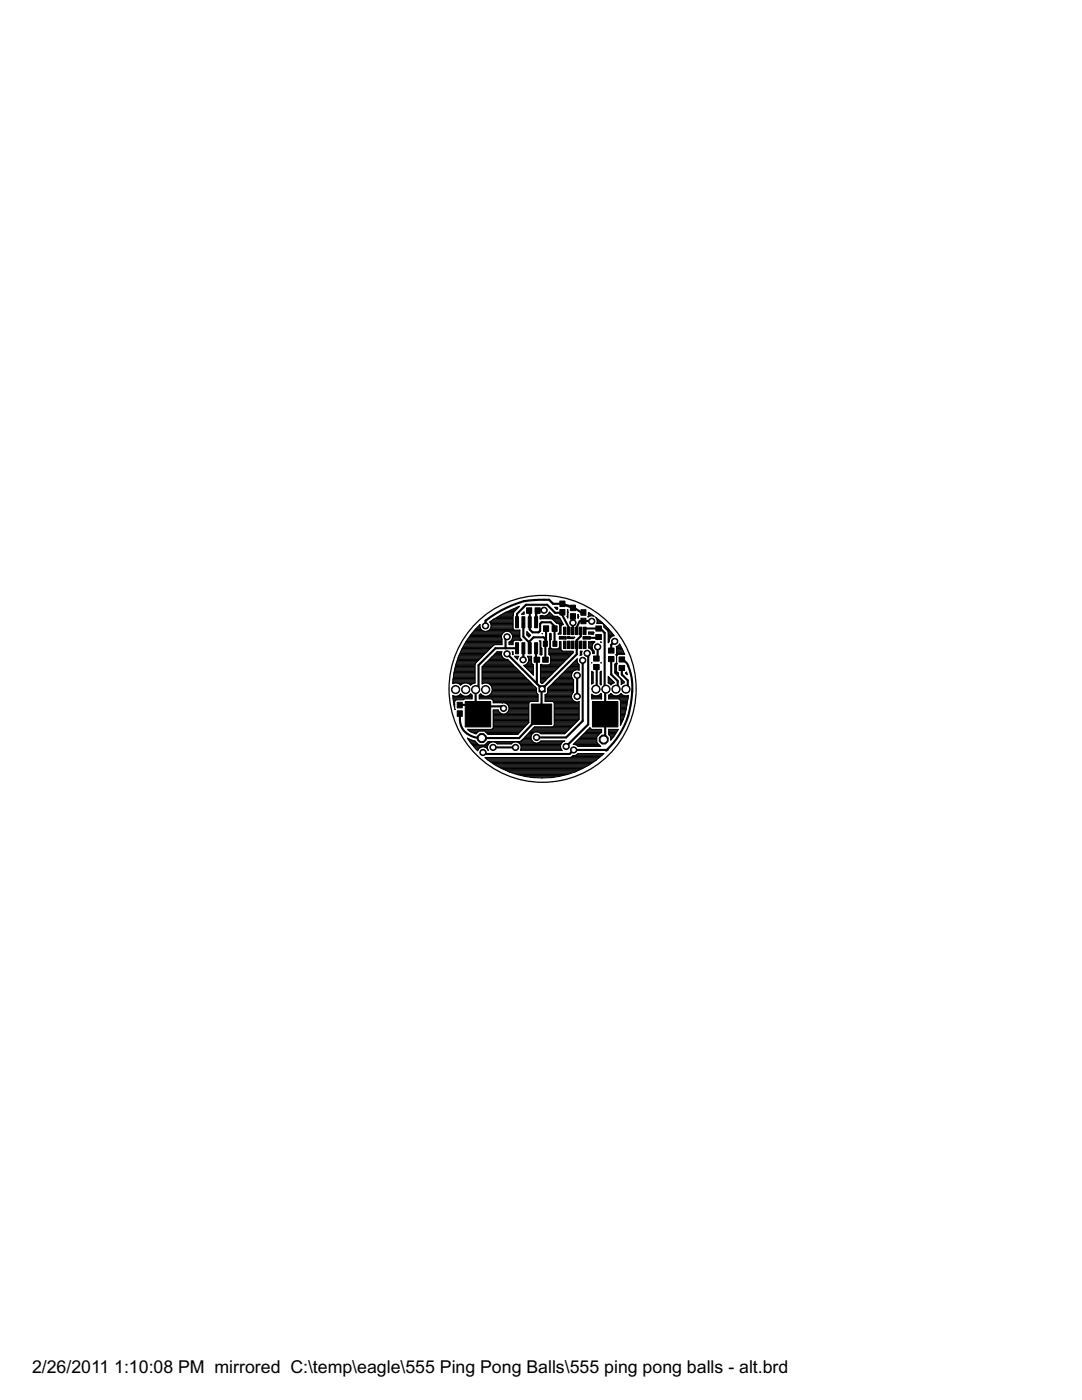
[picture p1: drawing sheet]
<svg xmlns="http://www.w3.org/2000/svg" width="216mm" height="279mm" viewBox="0 0 216 279" stroke-linecap="round" stroke-linejoin="round" font-family="sans-serif">
<defs><g id="words">
<g font-size="4">
<text x="6.4" y="274.1">2/26/2011</text>
<text x="22.8" y="274.1">1:10:08 PM mirrored C:\temp\eagle\555 Ping Pong Balls\555 ping pong balls - alt.brd</text>
</g>
</g></defs>
<g fill="#000" stroke="#000" stroke-width=".2">
<path d="M111.7 120h1v1.1h-1zM92.8 140h5.1v5.1h-5.1zM102.9 128.3h.6v2.2h-.6zM102.9 123.1h.6v2.2h-.6zM104.1 128.3h.6v2.2h-.6zM104.1 123.1h.6v2.2h-.6zM105.4 128.3h.6v2.2h-.6zM105.4 123.1h.6v2.2h-.6zM105.1 121.3h1v1.1h-1zM106.7 128.3h.6v2.2h-.6zM106.7 123.1h.6v2.2h-.6zM106.6 131.1h1.1v1.1h-1.1z"/>
<path d="M106.8 121.3h1v1.1h-1zM107.5 136.9h1.3v1.2h-1.3zM108.4 128h.8v1h-.8zM108.3 131.1h1.1v1.1h-1.1zM108.5 124.9h1v1.1h-1zM110.3 128h.8v1h-.8zM110.2 124.9h1v1.1h-1zM111.7 121.6h1v1.1h-1zM112.4 128h.5v1.4h-.5zM112.4 125.2h.5v1.4h-.5zM111.6 127h1.4v.6h-1.4zM113.2 128h.5v1.4h-.5z"/>
<path d="M113.2 125.2h.5v1.4h-.5zM114 128h.5v1.4h-.5zM114 125.2h.5v1.4h-.5zM113.8 122.5h1v1.1h-1zM113.8 120.8h1v1.1h-1zM114.8 128h.5v1.4h-.5zM114.8 125.2h.5v1.4h-.5zM115.6 128h.5v1.4h-.5zM115.6 125.2h.5v1.4h-.5zM115.9 123.4h1v1.1h-1zM115.9 121.7h1v1.1h-1zM116.4 128h.5v1.4h-.5z"/>
<path d="M116.4 125.2h.5v1.4h-.5zM116.3 127h1.5v.6h-1.5zM118.4 132.6h1.1v1h-1.1zM118.4 130.9h1.1v1h-1.1zM118.9 124.9h1.1v1h-1.1zM118.9 126.6h1.1v1h-1.1zM121.4 131h1.1v1h-1.1zM121.4 129.3h1.1v1h-1.1zM118.2 140h5.1v5.1h-5.1zM123.5 132.8h1.1v1h-1.1zM123.5 131.1h1.1v1h-1.1zM91.2 140.2h1v1.1h-1z"/>
<path d="M91.2 141.9h1v1.1h-1zM106 140.5h4.1v4.1h-4.1z"/>
<circle cx="96.1" cy="147.3" r=".96"/>
<circle cx="120.5" cy="147.6" r=".96"/>
</g>
<g fill="#000" stroke="#000" stroke-width=".2">
<path d="M113.3 127.1v.3zM113.3 127.1h.3zM113.6 127.1v.3zM113.3 127.4h.3zM113.3 127.3h.3zM113.3 127.2h.3z"/>
<circle cx="90.9" cy="137.6" r=".82"/>
<circle cx="92.9" cy="137.6" r=".82"/>
<circle cx="94.9" cy="137.6" r=".82"/>
<circle cx="96.9" cy="124.9" r=".63"/>
<circle cx="96.9" cy="137.6" r=".82"/>
<circle cx="101.2" cy="127.1" r=".63"/>
<circle cx="101.2" cy="130.5" r=".63"/>
<circle cx="104.4" cy="131.7" r=".63"/>
<circle cx="108.6" cy="121.8" r=".63"/>
<circle cx="114.3" cy="124.3" r=".63"/>
<circle cx="115.2" cy="134.8" r=".63"/>
<circle cx="115.2" cy="139" r=".63"/>
<circle cx="116.3" cy="131.8" r=".63"/>
<circle cx="117.2" cy="130.4" r=".63"/>
<circle cx="118.1" cy="124" r=".63"/>
<circle cx="118.9" cy="137.5" r=".82"/>
<circle cx="119.3" cy="129.1" r=".63"/>
<circle cx="120.9" cy="137.5" r=".82"/>
<circle cx="122.7" cy="128" r=".63"/>
<circle cx="122.9" cy="137.5" r=".82"/>
<circle cx="124.9" cy="137.5" r=".82"/>
<circle cx="96.4" cy="150.2" r=".63"/>
<circle cx="98.4" cy="149.2" r=".63"/>
<circle cx="100.5" cy="141.4" r=".63"/>
<circle cx="102.9" cy="149.2" r=".63"/>
<circle cx="107.1" cy="147.2" r=".63"/>
<circle cx="113" cy="149" r=".63"/>
<circle cx="114.5" cy="149.7" r=".63"/>
</g>
<g fill="#000" stroke="#000" stroke-width=".42">
<path d="M108.6 119.7h1zM109.6 119.7l.8 .8zM95.5 136.9l-.6 .7zM95.5 132.8l3.4-3.4zM95.5 132.8v4.1zM96.9 123.9v1zM98.9 129.4h2zM100.9 129.4h2.3zM101.2 127.1l-.3 .3zM100.9 127.4v2zM103.2 122.5v1.7zM104.4 124.2v2.8z"/>
<path d="M104.4 129.4v2.2zM105 120.7l-1.8 1.8zM105.5 128.1l.3 .3zM104.4 127l1.1 1.1zM105.7 128.5v.9zM105.7 122v2.2zM105.6 121.9l.1 .1zM105.7 124.2v1.4zM105.7 125.6l.6 .6zM106.5 127.2l-1 .9zM107 129.4l-.1 2.1zM107 122.2v2z"/>
<path d="M107.3 121.9l-.3 .3zM107 121.7v2.5zM107 121.7l.1 .1zM106.9 131.5l.2 .2zM107.1 131.7v4.7zM101.2 130.5l6 6zM106.3 126.2h1.2zM107.5 126.2l.3-.3zM107.8 124.5v1.4zM108.1 137.5h.1zM108.1 124.2l-.3 .3zM108.2 137.5l6.9-6.9z"/>
<path d="M107.2 136.5l1 1zM106.5 127.2h2zM107.1 121.8h1.5zM108.8 128.5l.2-.2zM108.8 128.5v3.2zM108.8 127.6v.9zM108.5 127.2l.3 .4zM109 125.5v2.8zM105 120.7h4.2zM108.1 124.2h1.8zM110.4 120.5h1.8zM109.9 124.2l.7 .7z"/>
<path d="M110.6 124.9v.5zM110.7 125.5v2.9zM110.6 125.4l.1 .1zM109.2 120.7l1.6 1.6zM112.3 122.2l-.1 .5zM110.8 122.3h1.4zM112.2 122.2v.1zM112.2 120.5l.2 .1zM112.4 120.6l1.9 .5zM112.4 120.6l1.9 .7zM113.5 125.2v.7zM112.2 122.7l1.3 2.5z"/>
<path d="M114.3 121.1l1.7 1.1zM114.3 124.3v1.3zM114.3 123v1.3zM114.3 125.6v.3zM114.3 121.1v.2zM115.1 127.8l.8-.8zM115.1 127.8v.4zM115.1 125.2v.7zM115.1 128.2v.5zM115.1 128.7v1.9zM115.2 134.8v4.2zM115.7 124l-.6 1.2z"/>
<path d="M115.9 125.9v1.1zM116 122.2h.4zM115.7 124l.7-.1zM116.8 125.4l-.1 .5zM117.4 130.6v.5zM117.2 130.4l.2 .2zM116.4 123.9h1.6zM119.1 137.2l-.2 .3zM119 131.4l.3-.1zM119.1 133.2v4zM119 133.1h.1zM119.3 129.1v2.2z"/>
<path d="M117.1 127.3h2.2zM116.8 125.4h2.6zM119.4 127.1l-.1 .2zM119.4 125.4h.4zM120.6 126.3v11.2zM119.8 125.4l.8 .9zM120.8 137.6l.1-.1zM120.6 137.5h.3zM122 131.5v3.1zM122 128.7v1.1zM122 128.7l.7-.7zM122.9 137.5l.4-.2z"/>
<path d="M122 134.6l1.3 1.3zM123.3 135.9v1.4zM124.1 133.3v1.3zM124.9 137.5l.4-.2zM124.1 134.6l1.2 1.2zM125.3 135.8v1.5zM91.7 142.4l.1 1.4zM91.8 140.7h2.9zM94.9 137.6v3.5zM94.9 141.1l-.1 1zM95.5 142l-.1 .5zM95.4 142.5l.1 .2z"/>
<path d="M95.5 141l-.1 1.5zM94.7 140.7l.8 1.3zM94.9 141.1l.6 1.6zM96.1 147.3h7.5zM96.4 150.2h.3zM96.7 150.2l.3 .3zM98.4 149.2h4.5zM95.5 141h4.6zM100.1 141l.4 .4zM108.1 142.5l-4.5 4.8zM108.1 137.5v5zM113 149l4.4-4.4z"/>
<path d="M107.1 147.2h5.9zM97 150.5h16.7zM114.5 149.7l-.8 .8zM116.3 143.9l-3.3 3.3zM116.3 131.8v12.1zM117.4 131.1v13.5zM120.8 147.2l-.3 .4zM120.8 137.6v4.9zM120.8 142.5v4.7zM121 149.8l.2-.1zM121.2 149.7l.1-.1zM114.5 149.7h6.7z"/>
</g>
<path d="M108.6 119.7a17.1 17.1 0 0 0-11.6 4.1l-.1 .1M124.1 131.6l.6 .4a5.3 5.3 0 0 1 1.3 3.4 16.8 16.8 0 0 1-5 14.4M91.8 143.8a3.9 3.9 0 0 0 4.3 3.5" fill="none" stroke="#000" stroke-width=".42"/>
<path d="M112.2 120.5l-.2 .4z" fill="#000" stroke="#000" stroke-width=".25"/>
<g fill="#000" stroke="#000" stroke-width=".21">
<path d="M90.3 136.4l.4-.1zM90.4 138.8v.6zM90.4 135.6l-.1 .8zM90.4 139.4l.2 1.2zM90.6 134.3l-.2 1.3zM90.7 136.3h.5zM90.4 138.8l.3 .1zM90.7 133.7l-.1 .6zM90.7 140l.3-.3zM90.5 139.8h.3zM91 132.6l-.3 1.1zM90.4 139.7h.6z"/>
<path d="M91 139.7h1.4zM91.2 136.3l.5 .2zM90.7 138.9h.5zM91.4 131.2l-.4 1.4zM91.5 131l-.1 .2zM91.7 136.5l.2 .3zM91.2 138.9l.5-.2zM91.9 136.8l.3-.3zM91.9 138.5l-.2 .2zM91.8 136.6h.3zM91.7 138.7h.4zM92.2 129.6l-.7 1.4z"/>
<path d="M92.2 136.5l.4-.2zM91.9 138.5l.3 .2zM91.5 136.4h.9zM91.4 138.8h1zM92.4 139.7l.2-.2zM90.4 139.5h2.2zM92.6 139.5h1.6zM92.6 136.3h.6zM92.2 138.7l.4 .2zM92.9 128.1l-.7 1.5zM93.2 136.3l.5 .2zM92.6 138.9h.6z"/>
<path d="M93.7 136.5l.2 .3zM93.2 138.9l.5-.2zM93.9 126.8l-1 1.3zM93.9 136.8l.3-.3zM93.9 138.5l-.2 .2zM93.7 138.7h.4zM93.7 136.6h.4zM94.2 136.5l.5-.2zM93.9 138.5l.3 .2zM94.2 138.7v.8zM90.4 139.3h3.8zM90.4 139.2h3.8z"/>
<path d="M90.4 139h3.8zM93.4 138.8h.8zM93.5 136.4h.9zM94.7 136.3h.1zM94.8 132.6v3.7zM94.9 132.4l-.1 .2zM90.3 136.2h4.5zM90.4 136.1h4.4zM90.4 135.9h4.4zM90.4 135.7h4.4zM90.4 135.6h4.4zM90.4 135.4h4.4z"/>
<path d="M90.4 135.2h4.4zM90.5 135.1h4.3zM90.5 134.9h4.3zM90.5 134.7h4.3zM90.6 134.5h4.2zM90.6 134.4h4.2zM90.6 134.2h4.2zM90.6 134h4.2zM90.7 133.9h4.1zM90.7 133.7h4.1zM90.7 133.5h4.1zM90.8 133.3h4z"/>
<path d="M90.8 133.2h4zM90.9 133h3.9zM90.9 132.8h3.9zM91 132.7h3.8zM91 132.5h3.8zM95.1 132.2l-.2 .2zM94.9 125.5l-1 1.3zM91.1 132.3h3.8zM95.1 132.2l3.4-3.4zM91.1 132.1h4zM91.2 132h4.1zM91.2 131.8h4.2z"/>
<path d="M91.3 131.6h4.3zM95.6 138.7v.8zM95.6 139.5h2.5zM95.8 124.7v.4zM95.5 124.9h.3zM95.7 124.8h.1zM95.8 124.7l-.9 .8zM91.4 131.5h4.4zM95.3 125.1h.5zM95.1 125.3h.7zM95.9 138.5l-.2 .2zM95 125.5h.9z"/>
<path d="M95.8 125.1l.1 .4zM91.4 131.3h4.5zM94.8 125.6h1.3zM95.7 138.7h.4zM91.5 131.1h4.6zM95.9 138.5l.3 .2zM96.2 133.1v3.4zM96.2 136.5l.4-.2zM94.7 125.8h1.5zM95.9 125.5l.3 .3zM91.5 131h4.8zM96.2 136.4h.2z"/>
<path d="M95.6 138.8h.8zM91.6 130.8h4.9zM94.5 126h2.1zM91.7 130.6h4.9zM96.6 136.3h.6zM96.2 138.7l.4 .2zM96.2 125.8l.5 .2zM91.8 130.4h5zM91.8 130.3h5.2zM96.7 126h.4zM91.9 130.1h5.3zM97.2 136.3l.5 .2z"/>
<path d="M96.6 138.9h.6zM92 129.9h5.3zM92.1 129.8h5.4zM97.1 126l.4-.2zM97.7 136.5l.3 .4zM97.2 138.9l.5-.2zM92.1 129.6h5.6zM97.7 124.1l.1 .2zM97.8 124.3l.2 .4zM97.8 125.5l-.3 .3zM92.2 129.4h5.6zM98 124.7v.4z"/>
<path d="M98 125.1l-.2 .4zM92.3 129.2h5.7zM98 136.9l.2 .5zM98 138.4l-.3 .3zM98.1 139.5l.3 .3zM92.4 129.1h5.8zM98.2 137.4v.5zM98.2 137.9l-.2 .5zM92.5 128.9h5.8zM98.4 139.8v.5zM98.5 128.8l.2-.1zM97.7 124.1l.8-.5z"/>
<path d="M92.6 128.7h6zM98.7 128.7h.3zM99 128.7h1.2zM99.2 130.1l-3 3zM100.1 130.3v.4zM100.1 130.1v.2zM100.1 126.9v.4zM100.2 126.5l-.1 .4zM98.6 130.6h1.5zM98.8 130.4h1.3zM99 130.3h1.1zM93.6 127.2h6.5z"/>
<path d="M93.7 127h6.4zM93.5 127.4h6.6zM93.8 126.8h6.3zM98.5 130.8h1.6zM99.2 130.1h.9zM94 126.7h6.1zM100.2 127.6v1.1zM100.1 127.3l.1 .3zM98.3 131h1.9zM92.7 128.5h7.5zM92.8 128.4h7.4zM92.9 128.2h7.3z"/>
<path d="M93 128h7.2zM93.1 127.9h7.1zM93.2 127.7h7zM93.4 127.5h6.8zM100.1 130.7l.1 .4zM100.2 126.5l.3-.3zM94.1 126.5h6.1zM98.1 131.1h2.1zM94.2 126.3h6.2zM98 131.3h2.4zM100.2 131.1l.3 .3zM100.5 126.2l.5-.2z"/>
<path d="M94.4 126.2h6.1zM97.8 131.5h2.8zM98.5 123.6l2.4-1.4zM97.2 126h3.7zM100.5 131.4l.5 .2zM101 126h.4zM101 131.6h.3zM97.6 131.6h3.7zM101.4 126l.4 .2zM97.5 131.8h4zM101.6 128.1v.6zM101.6 128.7h.8z"/>
<path d="M97.3 132h4.4zM101.8 126.2l.3 .3zM101.6 128.1l.2-.1zM97.1 132.1h4.7zM96.9 132.3h5.1zM102.1 126.5l.2 .4zM102.1 127.7l-.3 .3zM96.8 132.5h5.4zM102.2 130.1l.1 .2zM102.3 130.3v.3zM102.3 130.6l.1 .1zM102.3 126.9v.4z"/>
<path d="M102.3 127.3l-.2 .4zM96.6 132.7h5.7zM102.2 130.1h.2zM102.4 130.1v.6zM102.4 128.1v.6zM102.4 128.1l.3-.3zM102.4 122.9v2.6zM102.4 122.8v.1zM101.6 128.5h.8zM101.6 128.4h.8zM101.6 128.2h.8zM97.9 125.5h4.5z"/>
<path d="M97.9 125.3h4.5zM98 125.1h4.4zM98 124.9h4.4zM98 124.8h4.4zM98 124.6h4.4zM97.9 124.4h4.5zM97.8 124.3h4.6zM97.8 124.1h4.6zM98 123.9h4.4zM98.3 123.8h4.1zM98.5 123.6h3.9zM98.8 123.4h3.6z"/>
<path d="M99.1 123.3h3.3zM99.4 123.1h3zM99.7 122.9h2.7zM101.8 128h.6zM102.4 122.7v.1zM102.4 122.4v.3zM102.6 122.1l-.2 .3zM99.9 122.7h2.5zM100.2 122.6h2.2zM100.5 122.4h1.9zM96.4 132.8h6.1zM97.7 125.6h4.8z"/>
<path d="M100.8 122.2h1.7zM102.6 122.1l1.1-1.1zM102 127.9h.6zM101.2 122h1.4zM102.7 131l.6 .6zM102.7 127.8h1zM102.4 125.5l.3 .3zM96.2 133h6.5zM101.6 121.9h1.2zM96.2 133.2h6.6zM102 121.7h1zM96.2 133.3h6.8z"/>
<path d="M102.4 121.5h.7zM96.2 133.5h7zM103.4 131.1l-.1 .4zM103.3 131.5v.1zM103.1 131.5h.2zM102.8 121.4h.5zM103 131.3h.3zM100.9 122.2l2.5-1.1zM96.2 133.7h7.2zM102.8 131.1h.6zM103.4 131.1l.1-.1zM103.2 121.2h.3z"/>
<path d="M102.7 131h.8zM96.2 133.9h7.3zM103.4 121.1l.3-.1zM103.7 127.8l.1 .1zM102.7 125.8h1zM103.7 126.9v.3zM103.7 125.7v1.2zM96.2 134h7.5zM102.3 127.2h1.4zM102.3 127h1.4zM102.3 126.8h1.4zM102.2 126.7h1.5z"/>
<path d="M102.1 126.5h1.6zM102 126.3h1.7zM101.8 126.2h1.9zM101.4 126h2.3zM97.5 125.8h6.2zM102.3 127.4h1.5zM103.8 127.9l.1-.1zM103.7 127.2l.1 .2zM96.2 134.2h7.7zM102.2 127.5h1.7zM103.9 127.8h.2zM96.2 134.4h7.9z"/>
<path d="M102.1 127.7h2zM104.1 122.6h.5zM103.8 127.4l.3 .4zM96.2 134.5h8zM96.2 134.7h8.2zM104.5 132.8l1.9 1.9zM104.6 122.1v.5zM104.6 122.1l-.5 .5zM96.2 134.9h8.4zM104.3 122.4h.3zM104.5 122.2h.1zM96.2 135.1h8.5z"/>
<path d="M96.2 135.2h8.7zM104.6 132.8l.4-.2zM96.2 135.4h8.9zM105.1 126.7l.4 .4zM105.1 126.1v.6zM105.2 131l.1 .1zM96.2 135.6h9.1zM105.3 131.1l.2 .4zM105.3 132.3l-.3 .3zM105.1 126.3h.3zM96.2 135.7h9.2zM105.5 131.5v.4z"/>
<path d="M105.5 131.9l-.2 .4zM105.5 127.1l.4-.3zM105.1 126.5h.5zM96.2 135.9h9.4zM105.4 127h.2zM105.1 126.1l.6 .5zM105.1 126.7h.6zM96.2 136.1h9.6zM105.8 140h1.6zM105.2 126.8h.6zM105.7 126.6l.2 .2zM96.2 136.2h9.7z"/>
<path d="M106.1 131v1.4zM105.2 131h.9zM105.3 132.3h.8zM105.4 132.1h.7zM105.5 132h.6zM105.5 131.8h.6zM105.5 131.6h.6zM105.5 131.5h.6zM105.4 131.3h.7zM105.3 131.1h.8zM97.5 136.4h8.6zM105.1 132.5h1.1z"/>
<path d="M97.7 136.6h8.6zM106.1 132.4l.3 .3zM104.9 132.7h1.5zM106.4 132.7v2zM106.2 134.5h.2zM106.1 134.4h.3zM105.9 134.2h.5zM105.7 134h.7zM105.6 133.9h.8zM105.4 133.7h1zM105.2 133.5h1.2zM105 133.3h1.4z"/>
<path d="M104.9 133.2h1.5zM104.7 133h1.7zM104.5 132.8h1.9zM97.9 136.8h8.5zM98 136.9h8.6zM101.3 131.6l5.5 5.5zM98.1 137.1h8.7zM98.2 137.3h8.8zM107.1 137.4v.9zM106.8 137.1l.3 .3zM98.1 138.1h9zM98.2 138h8.9z"/>
<path d="M98.2 137.8h8.9zM98.2 137.6h8.9zM98.2 137.5h8.9zM98 138.3h9.1zM97.9 138.5h9.4zM107.4 138.6v1.4zM107.1 138.3l.3 .3zM98.4 139.8h9zM98.3 139.7h9.1zM98.1 139.5h9.3zM95.6 139.3h11.8zM95.6 139.2h11.8z"/>
<path d="M95.6 139h11.8zM97.4 138.8h10zM97.7 138.7h9.7zM107.6 127.9l.2 .2zM107.8 128.1v2.5zM107.8 130.6h.1zM107.8 122.9v.6zM107.8 123.5h.1zM107.8 132.7v3.4zM107.8 136.1l.3 .3zM107.9 130.6l.1 .1zM107.9 127.9v1.3z"/>
<path d="M107.6 127.9h.3zM107.8 129.1h.1zM107.8 128.9h.1zM107.8 128.7h.1zM107.8 128.5h.1zM107.8 128.4h.1zM107.8 128.2h.1zM107.8 128h.1zM107.9 123.5h1.8zM107.8 129.2h.1zM108 130.7l.1-.1zM108 132.6l-.1 .1z"/>
<path d="M107.8 122.9h.2zM108.1 136.4h.2zM108 132.6l.1 .1zM107.9 132.7h.2zM108 122.9l.1-.1zM108.1 129.4v1.2zM107.9 129.2l.2 .2zM107.8 130.6h.3zM107.8 130.4h.3zM107.8 130.3h.3zM107.8 130.1h.3zM107.8 129.9h.3z"/>
<path d="M107.8 129.8h.3zM107.8 129.6h.3zM107.8 129.4h.3zM114.4 130.3l-6.1 6.1zM108 122.9h.3zM108.1 122.8l.3 .1zM107.9 136.2h.5zM107.8 136.1h.8zM107.8 135.9h.9zM108.8 138.6v1.4zM108.8 140h1.5zM108.4 122.9h.4z"/>
<path d="M107.8 135.7h1.1zM108.8 138.6h.2zM107.8 135.6h1.3zM108.8 122.9l.4-.2zM107.8 135.4h1.4zM109.3 138.3l-.3 .3zM109.3 137.4v.9zM107.8 135.2h1.6zM109.5 122.4l-.3 .3zM109.5 129.4v1.2zM109.6 130.6l.3 .4zM108.1 132.7h1.5z"/>
<path d="M107.8 135.1h1.8zM109.6 122.2l-.1 .2zM109.7 126.5v1.2zM109.7 127.8v1.4zM109.7 129.2l-.2 .2zM109.7 123.5h.3zM107.8 134.9h1.9zM109.8 126.4l-.1 .1zM109.8 127.8v1.4zM109.8 127.8l.2-.2zM109.7 129.2h.2zM109.5 122.4h.4z"/>
<path d="M109.9 131v1.4zM109.9 132.4l-.3 .3zM109.7 127.7h.2zM107.8 134.7h2.1zM109.7 126.5h.2zM110 126.5v1.1zM109.8 126.4l.2 .1zM109.7 127.5h.3zM109.7 127.4h.3zM109.7 127.2h.3zM109.7 127h.3zM109.7 126.8h.3z"/>
<path d="M109.7 126.7h.3zM110 123.5l.3 .1zM109.5 129.4h.5zM109.4 122.6h.6zM109.8 129.2l.3 .3zM107.8 134.5h2.3zM109.6 122.2l.6 .5zM109.2 122.7h1zM110.3 123.6l.7 .7zM107.8 134.4h2.5zM110.3 140l.3 .3zM110.2 122.7l.2 .2z"/>
<path d="M108.8 122.9h1.6zM107.8 134.2h2.6zM110.4 122.9l.2 .1zM107.8 134h2.8zM110.7 121.2l.4 .4zM107.8 133.9h3zM107.8 133.7h3.2zM111 124.3l.1 .1zM111.1 121.6h.1zM111.1 124.4h.3zM107.8 133.5h3.3zM111.2 121.4l.1-.1z"/>
<path d="M110.7 121.2h.5zM111.2 121.4v.2zM111 121.5h.2zM110.6 123h.7zM111.2 121.3h.1zM107.8 133.3h3.5zM110.8 121.4h.5zM107.8 123.1h3.5zM110.1 129.5h1.2zM111.4 124.4l.3 .3zM111.4 126.5h.5zM107.8 133.2h3.7z"/>
<path d="M111.3 123l.2 .3zM107.8 123.3h3.7zM111.6 128.1v1.1zM111.6 129.2l-.3 .3zM107.8 133h3.8zM111.5 123.3h.2zM111.7 124.7v1.5zM111.7 126.2l-.3 .3zM107.8 123.4h3.9zM107.8 132.8h4zM110.3 123.6h1.5zM111.9 128.1v1.6z"/>
<path d="M111.6 128.1h.3zM111.9 124.9v1.6zM111.9 124.9l.3-.2zM109.5 129.6h2.4zM111.4 129.4h.5zM111.6 129.2h.3zM111.6 129.1h.3zM111.6 128.9h.3zM111.6 128.7h.3zM111.6 128.5h.3zM111.6 128.4h.3zM111.6 128.2h.3z"/>
<path d="M111.6 126.3h.3zM111.7 126.2h.2zM111.7 126h.2zM111.7 125.8h.2zM111.7 125.6h.2zM111.7 125.5h.2zM111.7 125.3h.2zM111.7 125.1h.2zM111.7 124.9h.2zM110.4 123.8h1.5zM109.6 132.7h2.4zM109.5 129.8h2.5z"/>
<path d="M110.6 123.9h1.4zM111.7 124.8h.4zM110.8 124.1h1.3zM109.8 132.5h2.4zM109.5 129.9h2.7zM111 124.3h1.2zM111.9 129.7l.3 .3zM112.2 124.7h.2zM111.4 124.4h.9zM109.9 132.3h2.4zM111.6 124.6h.8zM111.7 123.3l.7 1.4z"/>
<path d="M109.9 132.1h2.6zM109.9 132h2.8zM109.9 131.8h2.9zM109.9 131.6h3.1zM112.2 130h.8zM113.1 123l.2 .3zM109.9 131.5h3.3zM113.2 121.7v1.3zM113.2 123h-.1zM113.3 122.3l.1-.1zM113.3 121.7v.4zM113.3 122.3v1z"/>
<path d="M113.2 123.1h.1zM109.9 131.3h3.4zM113.2 122.2h.1zM113.3 122.1l.1 .1zM113.5 127.2v.2zM113.5 127.4h.3zM109.9 131.1h3.6zM109.9 131h3.8zM113 130h.8zM113.5 127.2h.3zM113.8 127.4h.6zM109.7 130.8h4.2z"/>
<path d="M114 138.8v.4zM114.2 138.3l-.2 .5zM114 134.6v.4zM114.2 134.2l-.2 .4zM108.8 139.2h5.2zM108.8 139h5.2zM108.8 138.8h5.2zM111.8 134.9h2.2zM112 134.7h2zM109.5 130.6h4.5zM111.6 135.1h2.5zM112.1 134.5h2z"/>
<path d="M108.8 138.7h5.3zM108.8 139.3h5.3zM112.3 134.4h1.8zM111.4 135.2h2.8zM108.8 139.5h5.4zM109.1 138.5h5.1zM112.5 134.2h1.7zM114 139.2l.2 .4zM114.2 138.3l.2-.2zM114 135l.2 .4zM114.2 134.2l.3-.4zM111.3 135.4h2.9z"/>
<path d="M109.5 130.4h4.7zM109.3 138.3h5zM108.8 139.7h5.5zM112.6 134h1.7zM114.4 130v.3zM113.8 130h.6zM109.5 130.3h4.9zM109.5 130.1h4.9zM111.1 135.6h3.3zM109.3 138.1h5.1zM114.4 135.6v2.5zM114.2 135.4l.2 .2z"/>
<path d="M109.3 138h5.1zM109.3 137.8h5.1zM109.3 137.6h5.1zM109.3 137.5h5.1zM109.4 137.3h5zM109.5 137.1h4.9zM109.7 136.9h4.7zM109.9 136.8h4.5zM110.1 136.6h4.3zM110.2 136.4h4.2zM110.4 136.2h4zM110.6 136.1h3.8z"/>
<path d="M110.7 135.9h3.7zM110.9 135.7h3.5zM114.5 127.4l.2-.2zM108.8 139.8h5.7zM113.5 127.4h1zM112.8 133.9h1.7zM114.2 139.6l.3 .3zM114.5 133.8l.4-.1zM113.8 127.2h.8zM113.5 127.2h1.2zM113 133.7h1.9zM114.9 133.7h.5z"/>
<path d="M115.1 131.6v.4zM115.2 131.5l-.1 .1zM114.7 132h.4zM114.9 131.8h.2zM115 131.6h.1zM109.3 137.4l5.9-5.9zM114.5 132.1h.7zM114.3 132.3h1zM115.3 122.6v.8zM115.1 132l.2 .4zM115.4 133.7l.1 .1zM115.4 123.2l.1-.1z"/>
<path d="M115.4 122.7v.3zM115.3 122.6l.1 .1zM115.4 123.2v.1zM114.2 132.5h1.2zM115.4 123l.1 .1zM115.3 123.1h.2zM115.5 132.7v1.1zM115.3 132.4l.2 .3zM115.4 133.7h.1zM113.1 133.5h2.4zM113.3 133.3h2.2zM113.5 133.2h2z"/>
<path d="M113.6 133h1.9zM113.8 132.8h1.7zM114 132.7h1.5zM115.8 130.8l.2-.1zM115.8 130v.4zM115.8 130.4v.3zM116.1 130.2v.4zM116.1 130v.2zM115.8 130.6h.3zM115.8 130.4h.3zM115.8 130.3h.3zM115.8 130.1h.3z"/>
<path d="M115.8 130h.3zM117.4 123v.1zM117.4 122.2v.8zM117.4 123l-.1 .1zM117.4 126.2v.3zM117.4 126.5h.6zM117.4 128.1v1.2zM117.4 129.3l.4 .2zM117.4 123l.4-.1zM117.4 122.2l.2 .2zM117.4 122.4h.3zM117.8 129.5l.3 .3z"/>
<path d="M117.4 122.9h.4zM117.8 122.9h.5zM117.4 122.6h.5zM117.4 128.1h.6zM118.1 134v2.5zM118.1 136.5l.1-.1zM118.1 138.6v.9zM118.1 139.5h1.9zM118.1 126.6h.3zM118.1 129.8l.2 .4zM118.2 128.9v.4zM118.3 128.5l-.1 .4z"/>
<path d="M117.4 129.2h.8zM117.4 129.1h.8zM117.4 128.9h.8zM118.2 136.4h.1zM118.1 138.6l.1 .1zM118.1 138.7h.1zM118.1 136.4h.1zM117.4 122.7h.8zM117.7 129.4h.5zM117.4 128.7h.8zM118.1 134l.1 .1zM117.9 129.6h.4z"/>
<path d="M118.3 130.2v.2zM118.3 130.4h.3zM118.3 122.9l.3 .1zM117.4 128.5h.9zM118.2 129.3l.1 .4zM118.3 128.5l.3-.4zM118.3 134.1v2.3zM118.2 134.1h.1zM118.1 136.2h.2zM118.1 136.1h.2zM118.1 135.9h.2zM118.1 135.7h.2z"/>
<path d="M118.1 135.6h.2zM118.1 135.4h.2zM118.1 135.2h.2zM118.1 135.1h.2zM118.1 134.9h.2zM118.1 134.7h.2zM118.1 134.5h.2zM118.1 134.4h.2zM118.1 134.2h.2zM118.1 129.8h.2zM118.4 126.4l.1-.1zM117.4 126.2h1z"/>
<path d="M118.4 126.4v.2zM117.4 126.5h1zM117.4 128.4h1zM118.3 122.9h.1zM117.4 126.3h1.1zM118.2 129.9h.3zM118.4 126.2l.1 .1zM118.1 128h.5zM118.6 129.9v.5zM118.3 129.7l.3 .2zM117.6 122.4l1 .6zM118.3 130.3h.3z"/>
<path d="M118.2 130.1h.4zM118.1 138.8h.5zM117.4 128.2h1.2zM118.2 138.7l.5 .2zM118.6 128l.1 .1zM118.8 123.2l.2 .2zM118.8 123.2l.2 .1zM119 123.4l.2 .4zM119.1 124.4h1.1zM119 123.4h.1zM118.7 138.9h.5zM119.2 123.8v.4z"/>
<path d="M119.2 124.2l-.1 .2zM119.1 123.6h.2zM119.2 123.8h.3zM119.2 138.9l.5-.2zM119.8 134.1v2.4zM119.8 136.5l.1 .2zM119.2 123.9h.6zM119.9 138.4l-.2 .3zM120 133.9v2.8zM119.8 134.1l.2-.2zM119.8 136.6h.2zM119.8 136.4h.2z"/>
<path d="M119.8 136.2h.2zM119.8 136.1h.2zM119.8 135.9h.2zM119.8 135.7h.2zM119.8 135.6h.2zM119.8 135.4h.2zM119.8 135.2h.2zM119.8 135.1h.2zM119.8 134.9h.2zM119.8 134.7h.2zM119.8 134.5h.2zM119.8 134.4h.2z"/>
<path d="M119.8 134.2h.2zM119.8 134h.2zM119.2 124.1h.8zM119.8 138.5h.2zM120 138.5v1zM119.9 138.4l.1 .1zM118.1 139.3h1.9zM118.1 139.2h1.9zM118.1 139h1.9zM119.2 138.8h.8zM119.7 138.7h.3zM119.1 124.3h1.1z"/>
<path d="M120.2 124.4l.3 .3zM119 123.3l1.2 1zM120.2 124.4h.2zM120.5 124.7v.4zM120.5 125.1l.8 .8zM120.4 124.6h.1zM120.5 124.8h.2zM120.5 124.9h.4zM120.5 125.1h.5zM120.7 125.3h.5zM121.3 125.9l.1 .3zM121.4 135v1.3z"/>
<path d="M121.4 136.3l.2 .1zM121.4 126.2v.2zM121.4 126.4v1.9zM121.4 128.3l.1-.2zM120.8 125.5h.6zM120.2 124.3l1.2 1.2zM121.5 138.7v.8zM121.5 139.5h2zM121.5 127.8v.3zM121.7 127.4l-.2 .4zM121.4 128h.1zM121.4 127.9h.1z"/>
<path d="M121 125.6h.5zM121.4 127.7h.2zM121.4 135.2h.2zM121.6 136.4l.3 .3zM121.5 138.7h.1zM121.4 127.5h.2zM121.2 125.8h.5zM121.7 127.4l.3-.4zM121.4 127.4h.3zM121.4 135.4h.4zM121.3 126h.5zM121.9 136.7l.3-.3z"/>
<path d="M121.9 138.4l-.3 .3zM121.4 127.2h.5zM121.4 135.6h.5zM121.4 126.2h.6zM121.8 138.5h.2zM121.8 136.6h.2zM122 127l.4-.1zM121.4 126.3h.7zM121.4 135.7h.7zM121.4 127h.7zM122.2 136.4l.4-.1zM121.9 138.4l.3 .3z"/>
<path d="M121.6 138.7h.6zM121.6 136.4h.6zM121.4 126.5h.8zM121.4 135.9h.9zM121.4 126.7h1zM122.4 126.9h.1zM121.4 136.1h1zM121.4 125.5l1.1 1.3zM121.4 126.8h1.1zM122.5 126.8v.1zM121.4 135l1.2 1.2zM121.4 136.2h1.2z"/>
<path d="M121.5 138.8h1.1zM122.2 138.7l.4 .2zM122.7 132.5v1.8zM122.7 134.3l1 1zM122.9 130.7l.1 .1zM123 132.6v1.4zM123 132.6l.2-.1zM123 130.9v1.4zM123 130.9l.3-.3zM123 129.1v1.5zM123 130.6l-.1 .1zM123 130.8v1.4z"/>
<path d="M123 132.2l-.3 .3zM122.7 133.9h.3zM122.7 133.7h.3zM122.7 133.5h.3zM122.7 133.3h.3zM122.7 133.2h.3zM122.7 133h.3zM122.7 132.8h.3zM122.7 132.7h.3zM122.7 134h.3zM122.8 132.5h.3zM123 130.8h.1z"/>
<path d="M123 132.3l.2 .2zM122.6 138.9h.6zM122.7 134.2h.5zM123 129.1l.3-.2zM123 134l.3 .3zM123.3 130.6h1.4zM123 130.6h.3zM123.4 134.5v.2zM123.4 134.3v.2zM123.1 134.7h.3zM122.9 134.5h.5zM122.7 134.4h.7z"/>
<path d="M123.3 134.9h.1zM123.4 134.7l.1 .3zM123.5 139.5l.3 .3zM123.6 128.6l-.3 .3zM123.7 135.3l.2 .2zM123.2 138.9l.5-.2zM123.5 128.7h.2zM123.8 139.8v5zM123.3 128.9h.5zM123.9 135.5l.1 .2zM123.9 138.4l-.2 .3zM123 129.1h.9z"/>
<path d="M124 135.7v.9zM124 136.6l.2-.2zM123.8 138.5h.2zM123 129.2h1zM123.9 135.6h.1zM123 129.4h1.1zM124.2 136.4l.3-.1zM123.9 138.4l.3 .3zM123.7 138.7h.5zM124 136.4h.2zM123.6 128.5l.6 1.1zM124 135.7h.2z"/>
<path d="M123 129.6h1.2zM123 129.8h1.3zM123 129.9h1.4zM124 135.9h.4zM123 130.1h1.4zM123 130.3h1.5zM124.5 136.1v.2zM123.5 135l1 1.1zM124 136.2h.5zM124 136.1h.5zM123.2 138.8h1.4zM123 130.4h1.6z"/>
<path d="M124.2 129.6l.5 1zM124.2 138.7l.5 .2zM124.8 134.3l.4 .4zM124.8 134.3l.2-.2zM124.8 134.4h.3zM125 134.1l.2 .6zM124.7 138.9h.5zM123.8 139.8h1.4zM123.7 139.7h1.6zM123.5 139.5h1.8zM121.5 139.3h3.8zM125.4 138.8l-.1 .3z"/>
<path d="M121.5 139.2h3.8zM121.5 139h3.8zM125.2 138.9l.2-.1zM125.2 138.8h.2zM90.6 140.6l.1 .6zM90.7 141.2v.1zM90.7 140v1.3zM90.6 140.9h.1zM90.6 140.7h.1zM90.6 140.5h.1zM90.5 140.4h.2zM90.5 140.2h.2z"/>
<path d="M90.5 140h.2zM93.3 147.3l.6 .9zM93.3 145.6l.1 .1zM93.3 147.3l.1 .1zM93.4 145.7l.3 .2zM93.7 145.9l.3 .2zM93.4 147.6h.4zM93.9 148.2l1 1.3zM94 146.1l.8 .3zM93.6 147.7h.6zM93.4 147.4l1 .4zM94.4 147.8l.3 .1z"/>
<path d="M93.7 147.9h1.1zM94.8 146.4l.2 .1zM94.9 149.5l.4 .3zM93.8 148.1h1.2zM95 146.5l.6-.6zM94.7 146.4h.4zM93.9 148.3h1.2zM94.3 146.2h1zM94.1 148.4h1.2zM95.4 149.5l-.1 .3zM95.1 149.6h.3zM95.4 149.5l.4-.3z"/>
<path d="M93.9 146h1.5zM94.2 148.6h1.3zM94.9 149.4h.6zM94.7 147.9l.9 .8zM95.6 145.9h1.1zM94.8 149.3h.9zM95.8 149.2l.4-.1zM94.6 149.1h1.5zM96.2 149.1h.4zM96.6 149.1l.4 .1zM95.6 148.7h1.1zM96.7 145.9l.7 .7z"/>
<path d="M96.8 151.2l.5 .5zM97 149.2l.3 .3zM96.8 151.2h.3zM97.3 148.9v.5zM97.4 148.5l-.1 .4zM97 149.3h.3zM96.7 149.1h.6zM94.5 148.9h2.8zM97.3 149.5l.1 .3zM97.3 151.7l1.4 .9zM94.3 148.8h3zM96.7 148.7l.7-.7z"/>
<path d="M97.3 149.4l.1 .4zM97.4 146.6h5.9zM96.8 148.6h.6zM97.4 148.5l.3-.3zM97 148.4h.6zM97.2 148.3h.5zM97.7 148.2l.4-.1zM93.3 145.6h4.8zM97.3 148.1h.8zM98.1 148.1h.5zM98.4 140.3h1.8zM98.4 141.7v3.6z"/>
<path d="M98.4 145.3l-.3 .3zM98.6 148.1l.4 .1zM98.7 152.6l1.4 .8zM99 148.2l.3 .3zM99.3 148.5h2.7zM98.4 141.7h1zM98.4 141.9h1.1zM99.4 141.7l.1 .3zM98.4 142.1h1.2zM98.4 142.3h1.4zM99.5 142l.3 .3zM98.4 142.4h1.7z"/>
<path d="M100.1 153.4l1.5 .7zM100.2 140.3h.5zM99.8 142.3l.4 .2zM100.7 140.3l.4 .1zM100.2 142.5h.5zM101.1 140.4l.3 .4zM100.7 142.5l.4-.2zM101.4 140.8l.2 .4zM101.4 142l-.3 .3zM101.6 141.2v.4zM101.6 141.6l-.2 .4zM101.6 154.1l1.6 .5z"/>
<path d="M102 148.5l.2-.3zM99.2 148.4h2.9zM102.2 148.2l.5-.1zM99 148.3h3.2zM98.6 148.1h4zM102.7 148.1h.4zM103.1 148.1l.4 .1zM103.2 154.6l1.6 .4zM105.5 144.2l-2.2 2.4zM97.3 146.5h6zM97.4 148h6.1zM97.2 146.4h6.3z"/>
<path d="M103.5 148.2l.3 .3zM103.5 148h.1zM97 146.2h6.7zM103.6 148h.1zM103.8 148.5l.2 .4zM96.8 146h7zM103.8 149.8h8.4zM103.8 148h.1zM93.6 145.8h10.4zM103.9 148l.1-.1zM104 148.9v.5zM104 149.4l-.2 .4z"/>
<path d="M104.1 147.8l-.1 .1zM93.4 145.7h10.7zM104.1 147.8l.1-.1zM98.2 145.5h6.1zM98.4 145.3h6.1zM98.4 145.2h6.2zM98.4 145h6.4zM104.8 155l1.6 .2zM98.4 144.8h6.5zM98.4 144.7h6.7zM98.4 144.5h6.9zM98.4 144.3h7z"/>
<path d="M105.5 140.3v3.9zM105.5 140.3l.3-.3zM98.4 144.1h7.1zM98.4 144h7.1zM98.4 143.8h7.1zM98.4 143.6h7.1zM98.4 143.4h7.1zM98.4 143.3h7.1zM98.4 143.1h7.1zM98.4 142.9h7.1zM98.4 142.8h7.1zM98.4 142.6h7.1z"/>
<path d="M100.9 142.4h4.6zM101.2 142.3h4.3zM101.3 142.1h4.2zM101.5 141.9h4zM101.5 141.7h4zM101.6 141.6h3.9zM101.6 141.4h3.9zM101.6 141.2h3.9zM101.5 141.1h4zM101.5 140.9h4zM101.4 140.7h4.1zM101.2 140.5h4.3z"/>
<path d="M100.9 140.4h4.6zM98.4 140.2h7.2zM98.4 140h7.4zM106 147v.4zM106.1 146.5l-.1 .5zM104.5 147.4h1.5zM104.6 147.2h1.4zM104.8 147h1.2zM105 146.9h1zM104.3 147.6h1.7zM105.1 146.7h1zM104.2 147.7h1.9z"/>
<path d="M106 147.4l.1 .4zM106.1 146.5l.3-.3zM105.3 146.5h.8zM104 147.9h2.2zM105.4 146.4h.9zM103.1 148.1h3.3zM106.4 155.2l1.7 .1zM106.1 147.8l.3 .3zM106.4 146.2l.4-.1zM105.6 146.2h.9zM106.7 145.1l-2.5 2.6zM103.5 148.3h3.2z"/>
<path d="M106.4 148.1l.4 .2zM106.8 146.1h.5zM106.8 148.3h.5zM107.3 146.1l.4 .1zM107.3 148.3l.4-.2zM107.7 146.2l.2 .3zM107.9 147.9l-.2 .2zM107.9 146.5h4.8zM108.1 155.3h.2zM108.3 155.3l1.6-.1zM109.9 155.2l1.6-.2zM106.7 145.1h3.6z"/>
<path d="M110.6 140.3v4.5zM110.6 144.8l-.3 .3zM105.7 155.1h4.9zM111.5 155l1.6-.4zM104.6 154.9h7.1zM111.8 148.8v.4zM112 148.3l-.2 .5zM104 149.1h7.8zM104 148.9h7.8zM103.9 148.8h7.9zM104 149.3h7.9zM103.8 148.6h8.1z"/>
<path d="M104 149.4h8zM103.7 148.4h8.3zM111.8 149.2l.2 .4zM112 148.3l.3-.3zM103.9 149.6h8.1zM107.4 148.3h4.7zM112 149.6l.2 .2zM107.7 148.1h4.6zM112.3 148l.4-.1zM103.9 154.7h8.5zM107.9 147.9h4.7zM112.7 146.5l2.8-2.9z"/>
<path d="M107.9 147.9h4.8zM107.8 146.4h5zM107.6 146.2h5.3zM105.8 146h7.3zM113.1 154.6l1.6-.5zM103.2 154.6h10zM105.9 145.8h7.4zM106.1 145.7h7.4zM106.2 145.5h7.4zM102.7 154.4h11zM106.4 145.3h7.4zM97.1 151.2h16.7z"/>
<path d="M106.6 145.2h7.4zM113.8 151.2l.3-.1zM110.4 145h3.8zM102.2 154.2h12zM114.3 150.9l-.2 .2zM110.6 144.8h3.7zM114.3 150.9l.1-.1zM114.4 148.6h.3zM110.6 144.7h3.9zM110.6 144.5h4.1zM114.4 150.8h.3zM114.7 148.6l.4 .1z"/>
<path d="M101.6 154.1h13.1zM114.7 154.1l1.5-.7zM110.3 140h4.5zM110.6 144.3h4.2zM114.5 139.9l.4 .2zM110.6 144.1h4.4zM101.3 153.9h13.8zM114.7 150.8l.4-.2zM115.1 148.7l.2 .2zM110.6 144h4.6zM115.3 150.4l-.2 .2zM115.3 148.9h4.6z"/>
<path d="M110.6 143.8h4.7zM114.9 140.1h.5zM100.9 153.7h14.6zM110.6 143.6h4.9zM115.5 140v3.6zM115.4 140.1l.1-.1zM110.6 143.4h4.9zM110.6 143.3h4.9zM110.6 143.1h4.9zM110.6 142.9h4.9zM110.6 142.8h4.9zM110.6 142.6h4.9z"/>
<path d="M110.6 142.4h4.9zM110.6 142.3h4.9zM110.6 142.1h4.9zM110.6 141.9h4.9zM110.6 141.7h4.9zM110.6 141.6h4.9zM110.6 141.4h4.9zM110.6 141.2h4.9zM110.6 141.1h4.9zM110.6 140.9h4.9zM110.6 140.7h4.9zM110.6 140.5h4.9z"/>
<path d="M110.6 140.4h4.9zM110.5 140.2h5zM100.5 153.5h15.3zM116.2 153.4l1.4-.8zM100.1 153.4h16.1zM99.8 153.2h16.7zM99.5 153h17.3zM99.2 152.9h18zM98.9 152.7h18.6zM117.6 152.6l1.4-.9zM117.7 145.2l-3.3 3.4zM98.6 152.5h19.2z"/>
<path d="M117.6 145.3h.2zM117.4 145.5h.5zM98.3 152.4h19.7zM117.7 145.3l.3 .3zM98.1 152.2h20.1zM97.9 152h20.6zM97.6 151.8h21.1zM119 151.7l1.2-1.1zM97.3 151.7h21.7zM119.1 147v1.2zM119.9 146.2l-.8 .8zM114.9 148.1h4.2z"/>
<path d="M115 147.9h4.1zM115.2 147.7h3.9zM115.4 147.6h3.7zM115.5 147.4h3.6zM115.7 147.2h3.4zM115.9 147h3.2zM114.7 148.3h4.4zM97.1 151.5h22.1zM116.1 146.9h3.1zM114.5 148.4h4.8zM116.2 146.7h3.2zM96.9 151.3h22.5z"/>
<path d="M114.7 148.6h4.8zM116.4 146.5h3.1zM113.9 151.2h5.7zM115.1 148.8h4.6zM116.6 146.4h3.1zM114.2 151h5.6zM115.3 148.9h4.5zM119.1 148.2l.8 .7zM119.9 146.2h.1zM114.3 150.8h5.7zM120 145.6v.6zM118 145.6h2z"/>
<path d="M116.8 146.2h3.2zM116.9 146h3.1zM117.1 145.8h2.9zM117.3 145.7h2.7zM115 150.6h5.2zM120.2 150.6l.3-.2zM115.2 150.5h5.2zM115.3 150.4h5.2zM121.5 145.6v1zM121.5 146.6l.4 .4zM121.9 147v.7zM122.4 147l-.5 .7z"/>
<path d="M121.9 147.6h.1zM121.9 147.4h.3zM121.9 147.2h.4zM121.9 147h.5zM123.4 145.6l-1 1.4zM121.7 146.9h.9zM121.6 146.7h1.1zM121.5 146.5h1.3zM121.5 146.4h1.4zM121.5 146.2h1.5zM121.5 146h1.6zM121.5 145.8h1.7z"/>
<path d="M121.5 145.7h1.8zM121.5 145.6h1.9zM124.4 143.6l-.6 1.2zM123.8 144.5h.1zM123.8 144.3h.2zM123.8 144.1h.3zM123.8 144h.4zM123.8 143.8h.4zM123.8 143.6h.5zM124.7 142.7l-.3 .9zM123.8 143.4h.6zM123.8 143.3h.7z"/>
<path d="M123.8 143.1h.7zM123.8 142.9h.8zM123.8 142.8h.9zM124.9 141.5l-.2 1.2zM123.8 142.6h.9zM123.8 142.4h.9zM123.8 142.3h1zM123.8 142.1h1zM123.8 141.9h1.1zM123.8 141.7h1.1zM125.3 139.1l-.4 2.4zM123.8 141.6h1.1z"/>
<path d="M123.8 141.4h1.2zM123.8 141.2h1.2zM123.8 141.1h1.2zM123.8 140.9h1.3zM123.8 140.7h1.3zM123.8 140.5h1.3zM123.8 140.4h1.3zM123.8 140.2h1.4zM123.8 140h1.4z"/>
</g>
<g fill="#fff" stroke="#fff" stroke-width=".2">
<circle cx="120.5" cy="147.6" r=".52"/>
<circle cx="96.1" cy="147.3" r=".52"/>
<circle cx="120.9" cy="137.5" r=".52"/>
<circle cx="122.9" cy="137.5" r=".52"/>
<circle cx="124.9" cy="137.5" r=".52"/>
<circle cx="118.9" cy="137.5" r=".52"/>
<circle cx="94.9" cy="137.6" r=".52"/>
<circle cx="92.9" cy="137.6" r=".52"/>
<circle cx="90.9" cy="137.6" r=".52"/>
<circle cx="96.9" cy="137.6" r=".52"/>
<circle cx="108.6" cy="121.8" r=".31"/>
<circle cx="101.2" cy="127.1" r=".31"/>
<circle cx="100.5" cy="141.4" r=".31"/>
<circle cx="115.2" cy="134.8" r=".31"/>
<circle cx="115.2" cy="139" r=".31"/>
<circle cx="113" cy="149" r=".31"/>
<circle cx="117.2" cy="130.4" r=".31"/>
<circle cx="118.1" cy="124" r=".31"/>
<circle cx="107.1" cy="147.2" r=".31"/>
<circle cx="116.3" cy="131.8" r=".31"/>
<circle cx="114.3" cy="124.3" r=".31"/>
<circle cx="114.5" cy="149.7" r=".31"/>
<circle cx="96.4" cy="150.2" r=".31"/>
<circle cx="104.4" cy="131.7" r=".31"/>
<circle cx="119.3" cy="129.1" r=".31"/>
<circle cx="122.7" cy="128" r=".31"/>
<circle cx="102.9" cy="149.2" r=".31"/>
<circle cx="98.4" cy="149.2" r=".31"/>
<circle cx="96.9" cy="124.9" r=".31"/>
<circle cx="108.2" cy="137.5" r=".31"/>
<circle cx="101.2" cy="130.5" r=".31"/>
</g>
<circle cx="108.3" cy="137.5" r="18.7" fill="none" stroke="#000" stroke-width=".25"/>
<use href="#words"/>
</svg>
